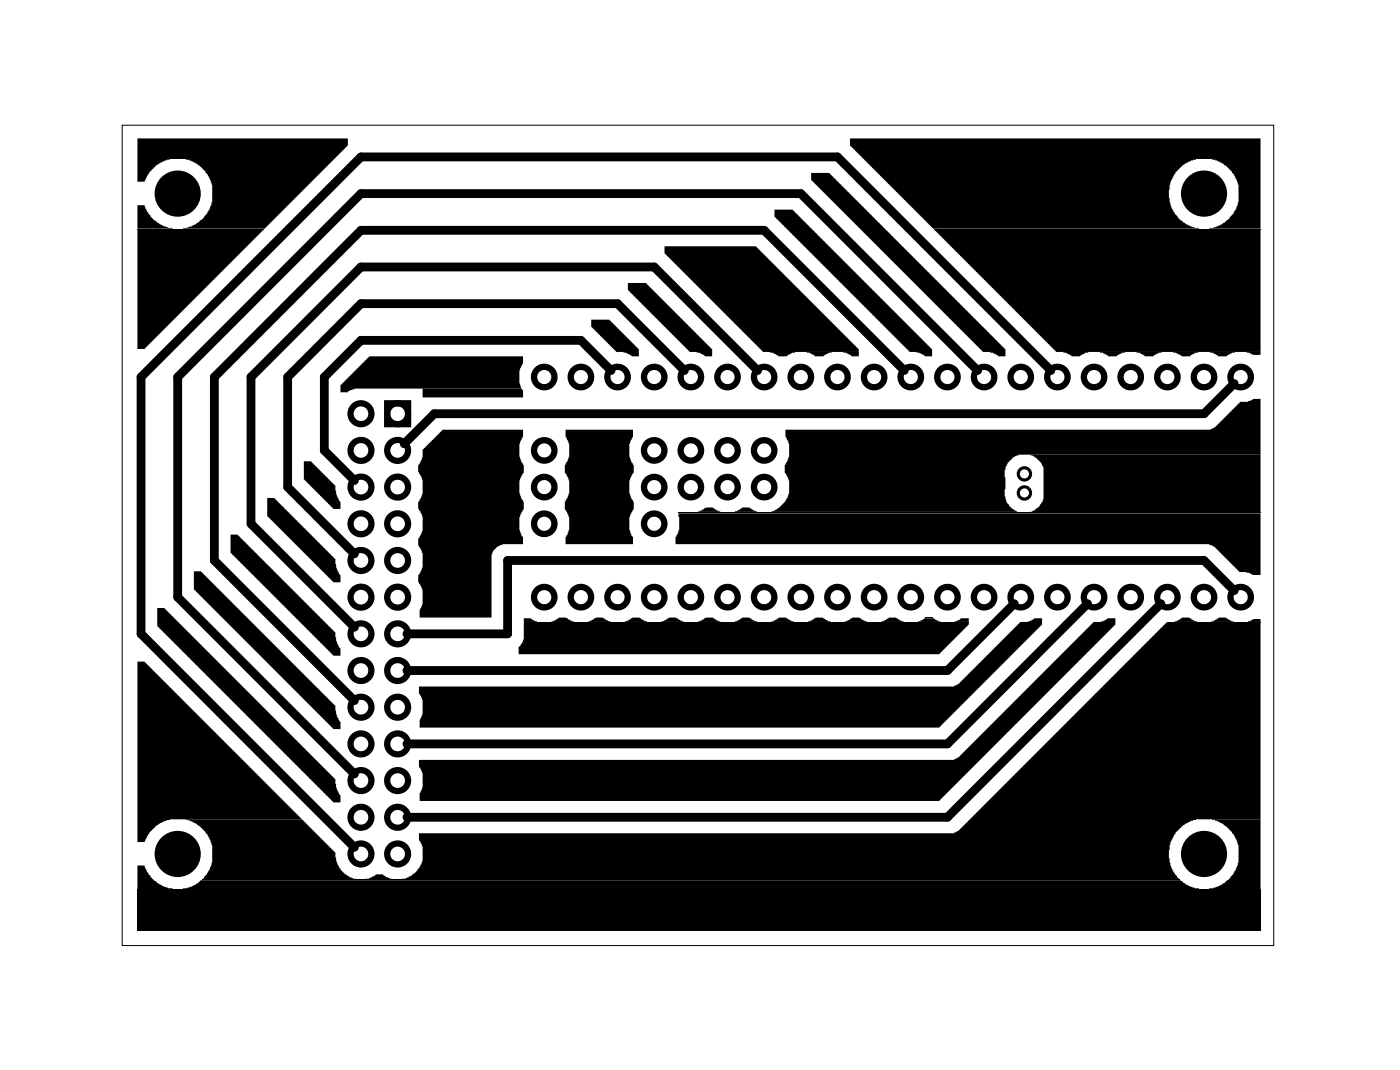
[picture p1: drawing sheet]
<svg xmlns="http://www.w3.org/2000/svg" width="97mm" height="74mm" viewBox="0 0 97 74" stroke-linecap="round" stroke-linejoin="round" font-family="sans-serif">
<path d="M8.5 8.7h79.8v56.8h-79.8zM9.5 15.9h8.8M64.7 15.9h22.6M47 35.5h23.7M47 35.5h40.3M36.3 43.1h30.8M80.8 43.1h6.5M9.5 61.6h77.8M14 60.9h67.8" fill="none" stroke="#000" stroke-width=".07"/>
<g fill="#000">
<path d="M9.5 14.2h.5l.2 .5 .5 .6 .7 .4 .6 .1h-2.5zM9.5 15.9h8.8l-8.3 8.3h-.5zM12.9 11l10.2 .1-4.7 4.7h-5.7l.6-.1 .7-.5 .5-.6 .2-.6v-1.2l-.3-.7-.8-.8zM9.5 9.6h14.6v.5l-.9 .9h-11.4l-1 .4-.5 .5-.3 .7h-.5zM43.5 19.6h1.3l4.6 4.6v.5h-.6v-.1l-.5-.2h-.5l-4.3-4.3zM46 17.1h6.4l7.1 7.1v.2h-4.4l-.5 .2-.1 .1h-.6l-.3-.3h-.7l-6.9-6.8zM53.7 14.5h1.2l9.7 9.7v.5h-.5l-.4-.3h-.7l-9.3-9.4zM56.2 12h1.3l12.2 12.2v.5h-.5l-.4-.3h-.7l-11.9-11.9zM58.9 9.6h28.4v1.4h-4.4l-.8 .3-.6 .6-.4 .7-.1 .5v.6l.2 .7 .2 .4 .4 .5 .7 .4 .6 .1h-18.5l-5.7-5.7zM84 11h3.3v4.8h-3.5l.6-.1 .7-.5 .5-.6 .2-.6v-1.2l-.3-.7-.7-.8zM64.7 15.9h22.6v8.5h-11.9l-.5 .2v.1h-.7l-.3-.3h-.7zM13.4 39.6h.5l9.3 9.3 .1 .6 .2 .4 .1 .1v.5h-.5l-9.7-9.7z"/>
<path d="M16 37h.5l6.7 6.8 .1 .6 .2 .4 .1 .1v.5h-.5l-7.1-7.1zM18.5 34.5h.5l4.2 4.2 .1 .6 .2 .5h.1v.5h-.5l-4.6-4.6zM21.1 31.9h.5l1.6 1.7 .1 .6 .2 .5h.1v.5h-.5l-2-2zM29.3 26.9h6.8l.1 .1v.5h-6.9zM25.3 24.9l.3-.2h10.6v.5l-.2 .4v1l.1 .3h-11.5l-.4 .2-.1 .1h-.5v-.5zM30.2 30.2l.5-.4h5.5v.5l-.2 .4v.9l.1 .4 .2 .2v.5l-.1 .1-.2 .5v.9l.1 .4 .2 .1v.6h-.1l-.2 .5v.9l.1 .4 .1 .1v.5h-1.4l-.3 .1-.4 .4v4.6h-5v-.6l.2-.4v-1l-.3-.5v-.5h.1l.2-.5v-1l-.3-.5v-.5l.1-.1 .2-.4v-1.1l-.3-.5v-.5h.1l.2-.5v-1l-.3-.5v-.5l.1-.1 .2-.4v-.6zM41 22.1h1.2l2.1 2.1v.5h-.5l-.4-.3h-.7l-1.7-1.8zM39.2 29.8h4.7v.5l-.3 .4v.9l.2 .4 .1 .2v.5l-.1 .1-.2 .5v.9l.2 .4 .1 .1v.6h-.1l-.2 .5v.9l.2 .4 .1 .1v.5h-4.7v-.5l.2-.5v-.9l-.2-.5h-.1v-.6l.3-.5v-.9l-.2-.5-.1-.1v-.5l.3-.6v-.9l-.2-.4zM48.4 35.4h.1l.4-.3h.5l.5 .3zM50.9 35.4h.2l.3-.3h.5l.5 .3zM55.9 24.4h1.7h-.2l-.3 .3h-.6l-.1-.1zM58.4 24.4h1.1v.3h-.5v-.1z"/>
<path d="M76.2 24.4h1.8h-.3l-.3 .3h-.6l-.1-.1zM78.8 24.4h1.7h-.2l-.4 .3h-.6v-.1zM81.3 24.4h1.7h-.2l-.3 .3h-.6l-.1-.1zM83.8 24.4h1.8h-.2l-.4 .3h-.6v-.1zM86.4 24.4h.9v.2h-.5zM54.4 29.8h29.5l.3-.2 1.7-1.8h.6l.3-.2h.5v3.9h-16.9l-.6 .5-.1 .3-.1 2.1 .3 .6 .6 .4h-17l.5-.2 .4-.5 .3-.5v-.9l-.2-.5-.1-.1v-.5l.3-.6v-.9l-.3-.4zM71.4 31.5h15.9v4h-16l.6-.3 .4-.6v-2.3l-.1-.3-.4-.3zM47 35.5h40.3v4.3h-.5l-.4-.2h-.5l-1.8-1.8-.3-.1h-37v-.5l.3-.5zM9.5 45.8h.5l10.9 10.9h-9.1l-1 .4-.5 .5-.3 .7h-.5zM9.5 59.9h.5l.2 .5 .5 .6 .7 .4 .6 .2h-2.5zM10.9 42.1h.5l11.8 11.8 .1 .6 .2 .5 .1 .1v.5h-.5l-12.2-12.2zM12.9 56.7h8.1l2.2 2.3 .1 .6 .3 .6 .6 .5 .5 .2h-10.7l.3-.4 .4-.6v-1.4l-.3-.7-.6-.6-.6-.4z"/>
<path d="M36.3 42.8h.5l.4 .3h-.9zM38.2 43h.2l.3-.2h.5l.5 .3zM40.8 43h.1l.4-.2h.5l.5 .3zM43.3 43h.3l.2-.2h.5l.5 .3zM45.8 43h.2l.4-.2h.5l.5 .3zM48.4 43h.1l.4-.2h.5l.5 .3zM50.9 43h.3l.2-.2h.5l.5 .3zM53.5 43h.2l.3-.2h.5l.5 .3zM56 43h.2l.3-.2h.5l.5 .3zM58.5 43h.2l.4-.2h.5l.5 .3zM61.1 43h.1l.4-.2h.5l.5 .3zM64.1 42.8h.5z"/>
<path d="M63.6 43h.2l.2-.2h.7l.4 .3zM66.2 43l.3-.1 .1-.1h.5v.3zM36.3 43.1h30.8v.2l-2 2h-29.2v-.5l.2-.1 .2-.4zM29 47.5h37.1l.3-.1 4.3-4.3h.5l.5-.3h.5v.5l-7.1 7.1h-36v-.6l.2-.3v-1.1l-.3-.4zM29 52.6h37.1l.3-.1 9.4-9.4h.5l.4-.3h.6v.5l-12.2 12.2h-36v-.6l.2-.4v-1l-.3-.4zM81.4 43l.4-.1 .1-.1h.5l.5 .3zM83.9 43l.4-.1 .2-.1h.5l.5 .3zM86.5 43h.1l.2-.1h.5v.2zM29 57.7h37.1l.3-.2 14.4-14.4h6.5v13.6h-4.4l-.9 .4-.6 .7-.3 .5-.1 .6v.5l.2 .7 .5 .8h-53.8l.2-.1 .6-.3 .5-.7 .1-1.2-.3-.4zM84 56.7h3.3v4.9h-3.5l.6-.2 .7-.5 .5-.6 .2-.6v-1.2l-.3-.7-.7-.8zM25.3 60.8h.3l.4-.3h.5l.2 .2 .5 .2zM12.7 61.5l.6-.1 .4-.3 .2-.2h67.9l.7 .5 .6 .2z"/>
<path d="M9.5 61.6h77.8v2.8h-77.8z"/>
</g>
<g fill="#000">
<circle cx="12.3" cy="13.4" r="1.6"/>
<circle cx="19.7" cy="12.7" r=".95"/>
<circle cx="52" cy="18.9" r=".95"/>
<circle cx="80.1" cy="11.3" r=".95"/>
<circle cx="83.4" cy="13.4" r="1.6"/>
<circle cx="34.5" cy="31.7" r=".95"/>
<circle cx="42.2" cy="31.6" r=".95"/>
<circle cx="68.6" cy="31.5" r=".95"/>
<circle cx="12.3" cy="59.1" r="1.6"/>
<circle cx="83.4" cy="59.1" r="1.6"/>
<circle cx="85.2" cy="45.1" r=".95"/>
</g>
<g fill="none" stroke="#000" stroke-width=".44">
<circle cx="37.7" cy="36.3" r=".71"/>
<circle cx="37.7" cy="33.7" r=".71"/>
<circle cx="37.7" cy="31.2" r=".71"/>
<circle cx="37.7" cy="26.1" r=".71"/>
<circle cx="40.3" cy="26.1" r=".71"/>
<circle cx="42.8" cy="26.1" r=".71"/>
<circle cx="45.3" cy="36.3" r=".71"/>
<circle cx="45.3" cy="33.7" r=".71"/>
<circle cx="45.3" cy="31.2" r=".71"/>
<circle cx="45.3" cy="26.1" r=".71"/>
<circle cx="47.9" cy="33.7" r=".71"/>
<circle cx="47.9" cy="31.2" r=".71"/>
<circle cx="47.9" cy="26.1" r=".71"/>
<circle cx="50.4" cy="31.2" r=".71"/>
<circle cx="50.4" cy="33.7" r=".71"/>
<circle cx="50.4" cy="26.1" r=".71"/>
<circle cx="53" cy="33.7" r=".71"/>
<circle cx="53" cy="31.2" r=".71"/>
<circle cx="53" cy="26.1" r=".71"/>
<circle cx="55.5" cy="26.1" r=".71"/>
<circle cx="58" cy="26.1" r=".71"/>
<circle cx="60.6" cy="26.1" r=".71"/>
<circle cx="63.1" cy="26.1" r=".71"/>
<circle cx="65.7" cy="26.1" r=".71"/>
<circle cx="68.2" cy="26.1" r=".71"/>
<circle cx="70.7" cy="26.1" r=".71"/>
<circle cx="73.3" cy="26.1" r=".71"/>
<circle cx="75.8" cy="26.1" r=".71"/>
<circle cx="78.4" cy="26.1" r=".71"/>
<circle cx="80.9" cy="26.1" r=".71"/>
<circle cx="83.4" cy="26.1" r=".71"/>
<circle cx="86" cy="26.1" r=".71"/>
<circle cx="37.7" cy="41.3" r=".71"/>
<circle cx="40.3" cy="41.3" r=".71"/>
<circle cx="42.8" cy="41.3" r=".71"/>
<circle cx="45.3" cy="41.3" r=".71"/>
<circle cx="47.9" cy="41.3" r=".71"/>
<circle cx="50.4" cy="41.3" r=".71"/>
<circle cx="53" cy="41.3" r=".71"/>
<circle cx="55.5" cy="41.3" r=".71"/>
<circle cx="58" cy="41.3" r=".71"/>
<circle cx="60.6" cy="41.3" r=".71"/>
<circle cx="63.1" cy="41.3" r=".71"/>
<circle cx="65.7" cy="41.3" r=".71"/>
<circle cx="68.2" cy="41.3" r=".71"/>
<circle cx="70.7" cy="41.3" r=".71"/>
<circle cx="73.3" cy="41.3" r=".71"/>
<circle cx="75.8" cy="41.3" r=".71"/>
<circle cx="78.4" cy="41.3" r=".71"/>
<circle cx="80.9" cy="41.3" r=".71"/>
<circle cx="83.4" cy="41.3" r=".71"/>
<circle cx="86" cy="41.3" r=".71"/>
</g>
<g fill="none" stroke="#000" stroke-width=".22">
<circle cx="71" cy="32.8" r=".43"/>
<circle cx="71" cy="34.1" r=".43"/>
</g>
<g fill="none" stroke="#000" stroke-width=".43">
<path d="M26.8 27.9h1.5v1.5h-1.5z"/>
<circle cx="25" cy="31.2" r=".72"/>
<circle cx="25" cy="33.7" r=".72"/>
<circle cx="25" cy="36.3" r=".72"/>
<circle cx="25" cy="38.8" r=".72"/>
<circle cx="25" cy="28.6" r=".72"/>
<circle cx="27.6" cy="33.7" r=".72"/>
<circle cx="27.6" cy="31.2" r=".72"/>
<circle cx="27.6" cy="38.8" r=".72"/>
<circle cx="27.6" cy="36.3" r=".72"/>
<circle cx="27.6" cy="28.6" r=".72"/>
<circle cx="25" cy="49" r=".72"/>
<circle cx="25" cy="46.4" r=".72"/>
<circle cx="25" cy="54" r=".72"/>
<circle cx="25" cy="59.1" r=".72"/>
<circle cx="25" cy="56.6" r=".72"/>
<circle cx="25" cy="51.5" r=".72"/>
<circle cx="25" cy="43.9" r=".72"/>
<circle cx="25" cy="41.3" r=".72"/>
<circle cx="27.6" cy="59.1" r=".72"/>
<circle cx="27.6" cy="51.5" r=".72"/>
<circle cx="27.6" cy="56.6" r=".72"/>
<circle cx="27.6" cy="49" r=".72"/>
<circle cx="27.6" cy="46.4" r=".72"/>
<circle cx="27.6" cy="54" r=".72"/>
<circle cx="27.6" cy="43.9" r=".72"/>
<circle cx="27.6" cy="41.3" r=".72"/>
</g>
<path d="M42.3 25.7l-2-2.1h-15.3l-2.5 2.5v5.1l2.1 2.1M47.4 25.7l-4.6-4.7h-17.8l-5.1 5.1v7.6l4.7 4.7M52.5 25.7l-7.2-7.2h-20.3l-7.6 7.6v10.2l7.2 7.1M62.7 25.7l-9.7-9.8h-28l-10.1 10.2v12.7l9.7 9.7M67.7 25.7l-12.2-12.3h-30.5l-12.7 12.7v15.2l12.3 12.3M72.8 25.7l-14.8-14.8h-33l-15.2 15.2v17.8l14.8 14.8M85.5 26.6l-2.1 2h-53.3l-2.1 2.1M70.3 41.8l-4.6 4.6h-37.5M75.4 41.8l-9.7 9.7h-37.5M80.4 41.8l-14.7 14.8h-37.5M85.5 40.9l-2.1-2.1h-48.2v5.1h-7" fill="none" stroke="#000" stroke-width=".61"/>
</svg>
